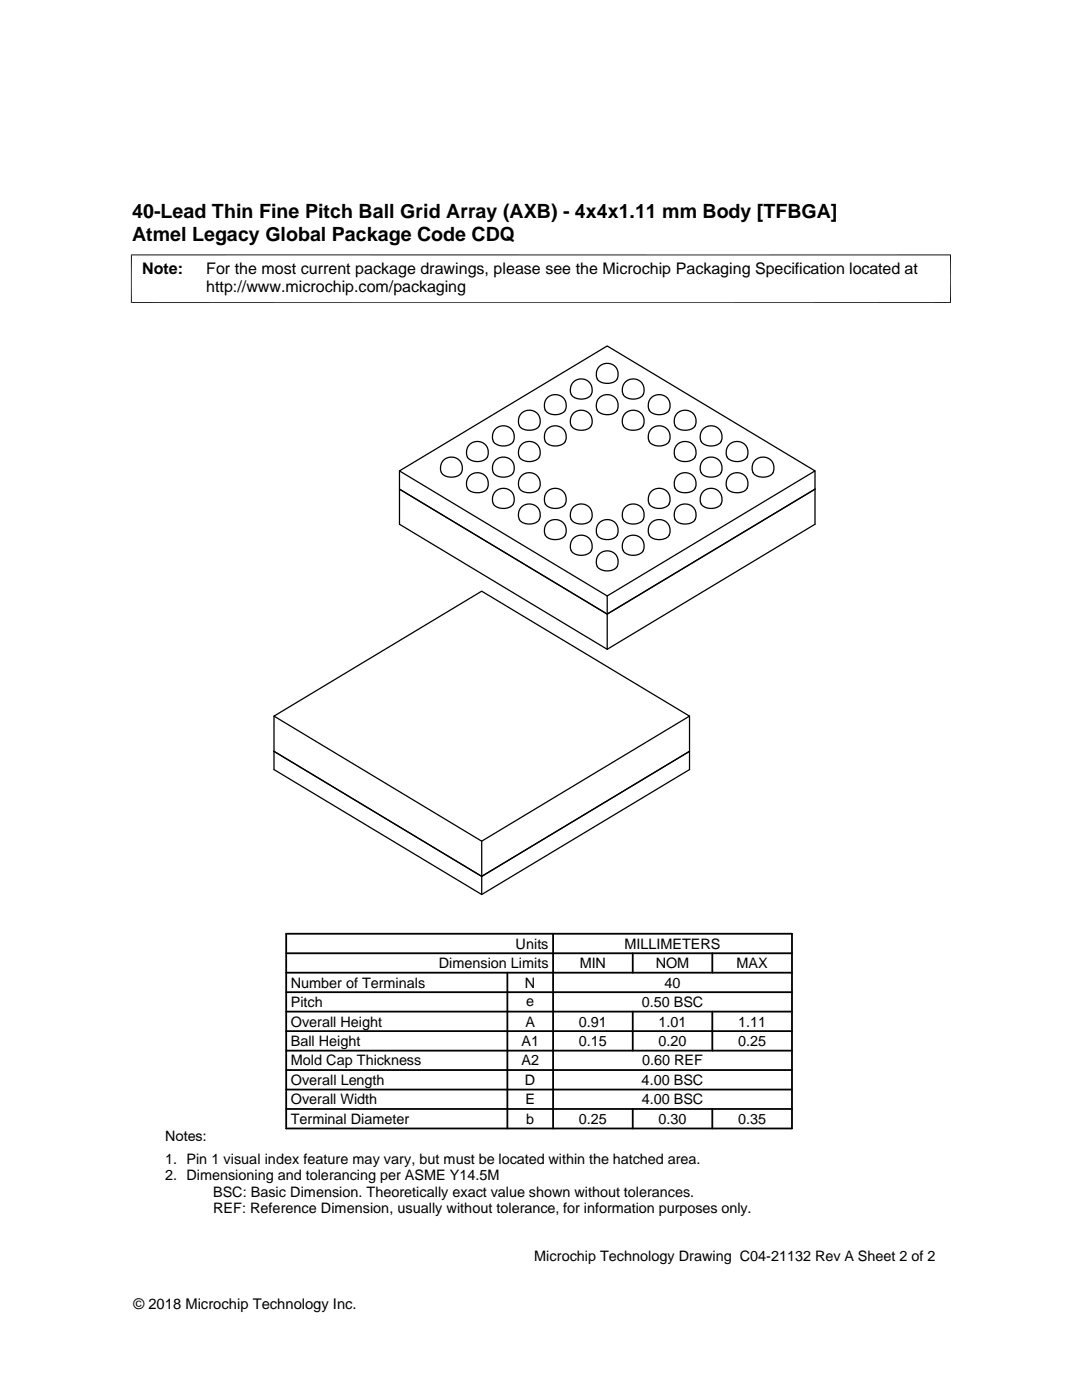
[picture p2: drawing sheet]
<svg xmlns="http://www.w3.org/2000/svg" width="216mm" height="279mm" viewBox="0 0 216 279" stroke-linecap="round" stroke-linejoin="round" font-family="sans-serif">
<defs><g id="words">
<g font-size="3.9">
<text x="26.4" y="43.5">40-Lead Thin Fine Pitch Ball Grid Array (AXB) - 4x4x1.11 mm Body [TFBGA]</text>
<text x="26.4" y="48">Atmel Legacy Global Package Code CDQ</text>
</g>
<g font-size="3.2">
<text x="28.4" y="54.6">Note:</text>
<text x="41.1" y="54.6">For the most current package drawings, please see the Microchip Packaging Specification located at</text>
<text x="41.1" y="58.3">http://www.microchip.com/packaging</text>
</g>
<g font-size="2.9">
<text x="102.9" y="189.3">Units</text>
<text x="124.6" y="189.3">MILLIMETERS</text>
<text x="58" y="197.1">Number of Terminals</text>
<text x="87.6" y="193.2">Dimension Limits</text>
<text x="104.8" y="197.1">N</text>
<text x="115.7" y="193.2">MIN</text>
<text x="130.8" y="193.2">NOM</text>
<text x="132.6" y="197.1">40</text>
<text x="147" y="193.2">MAX</text>
<text x="58" y="201">Pitch</text>
<text x="105" y="200.7">e</text>
<text x="128" y="201">0.50 BSC</text>
<text x="58" y="204.9">Overall Height</text>
<text x="58" y="208.7">Ball Height</text>
<text x="104.1" y="208.8">A1</text>
<text x="104.8" y="204.9">A</text>
<text x="115.5" y="204.9">0.91</text>
<text x="115.5" y="208.7">0.15</text>
<text x="131.4" y="204.9">1.01</text>
<text x="131.4" y="208.7">0.20</text>
<text x="147.3" y="204.9">1.11</text>
<text x="147.3" y="208.7">0.25</text>
<text x="58" y="212.6">Mold Cap Thickness</text>
<text x="104.1" y="212.6">A2</text>
<text x="128.1" y="212.6">0.60 REF</text>
<text x="58" y="220.4">Overall Width</text>
<text x="58" y="216.5">Overall Length</text>
<text x="104.8" y="216.5">D</text>
<text x="104.8" y="220.4">E</text>
<text x="128" y="216.5">4.00 BSC</text>
<text x="128" y="220.4">4.00 BSC</text>
<text x="32.9" y="227.6">Notes:</text>
<text x="58" y="224.3">Terminal Diameter</text>
<text x="105" y="224.3">b</text>
<text x="115.5" y="224.3">0.25</text>
<text x="131.4" y="224.3">0.30</text>
<text x="147.3" y="224.3">0.35</text>
<text x="32.9" y="232.2">1. Pin 1 visual index feature may vary, but must be located within the hatched area.</text>
<text x="32.9" y="235.5">2. Dimensioning and tolerancing per ASME Y14.5M</text>
<text x="42.5" y="238.8">BSC: Basic Dimension. Theoretically exact value shown without tolerances.</text>
<text x="42.5" y="242.2">REF: Reference Dimension, usually without tolerance, for information purposes only.</text>
<text x="106.6" y="251.7">Microchip Technology Drawing C04-21132 Rev A Sheet 2 of 2</text>
<text x="26.6" y="261.3">© 2018 Microchip Technology Inc.</text>
</g>
</g></defs>
<g fill="none" stroke="#000" stroke-width=".25">
<path d="M109.3 79.3a2.2 2.2 0 0 1 2.9-.1 2.2 2.2 0 0 1 .5 2.9 2.72 2.72 0 0 1-3.9-.2 2.34 2.34 0 0 1 .5-2.6zM114.5 76.2a2.14 2.14 0 0 1 3 0 2.14 2.14 0 0 1-.1 3.1 2.43 2.43 0 0 1-3.6-1v-.9l.3-.7zM119.7 79.3a2.19 2.19 0 0 1 2.9-.1 2.19 2.19 0 0 1 .4 2.9 2.71 2.71 0 0 1-3.8-.2 2.29 2.29 0 0 1 .5-2.6zM119.7 73.1a2.14 2.14 0 0 1 3 0 2.14 2.14 0 0 1-.1 3.1 2.8 2.8 0 0 1-3.4-.6 2.29 2.29 0 0 1 .5-2.5zM124.8 76.2a2.19 2.19 0 0 1 2.9-.1 2.19 2.19 0 0 1 .5 2.9 2.68 2.68 0 0 1-3.8-.3 2.29 2.29 0 0 1 .4-2.5zM130 79.3a2.2 2.2 0 0 1 2.9-.1 2.2 2.2 0 0 1 .5 2.9 2.69 2.69 0 0 1-3.9-.2 2.28 2.28 0 0 1 .5-2.6zM79.7 94l41.5-25 41.4 25-41.4 24.9zM79.7 97.6l41.5 25 41.4-25M79.7 94v10.6l41.5 25 41.4-25v-10.6M88.6 91.8a2.14 2.14 0 0 1 3 0 2.14 2.14 0 0 1-.1 3.1 2.44 2.44 0 0 1-3.6-1v-.9l.3-.7zM93.8 94.9a2.15 2.15 0 0 1 3 0 2.15 2.15 0 0 1-.1 3.1 2.81 2.81 0 0 1-3.4-.6 2.29 2.29 0 0 1 .5-2.5zM93.8 88.6a2.19 2.19 0 0 1 2.9 0 2.19 2.19 0 0 1 .4 2.8 2.71 2.71 0 0 1-3.8-.2 2.33 2.33 0 0 1 .5-2.6z"/>
<path d="M98.9 91.8a2.19 2.19 0 0 1 2.9-.1 2.19 2.19 0 0 1 .5 2.8 2.71 2.71 0 0 1-3.9-.2 2.29 2.29 0 0 1 .5-2.5zM98.9 98a2.19 2.19 0 0 1 2.9-.1 2.19 2.19 0 0 1 .5 2.9 2.7 2.7 0 0 1-3.9-.2 2.31 2.31 0 0 1 .5-2.6zM98.9 85.5a2.2 2.2 0 0 1 2.9-.1 2.2 2.2 0 0 1 .5 2.9 2.68 2.68 0 0 1-3.9-.2 2.3 2.3 0 0 1 .5-2.6zM104.1 82.4a2.15 2.15 0 0 1 3.1 .1 2.15 2.15 0 0 1-.1 3 2.78 2.78 0 0 1-3.5-.5 2.3 2.3 0 0 1 .5-2.6zM104.1 94.9a2.15 2.15 0 0 1 3.1 0 2.15 2.15 0 0 1-.1 3.1 2.78 2.78 0 0 1-3.5-.6 2.31 2.31 0 0 1 .5-2.5zM104.1 88.7a2.2 2.2 0 0 1 2.9-.1 2.2 2.2 0 0 1 .5 2.8 2.7 2.7 0 0 1-3.9-.2 2.32 2.32 0 0 1 .5-2.5zM109.3 85.5a2.2 2.2 0 0 1 2.9-.1 2.2 2.2 0 0 1 .5 2.9 2.7 2.7 0 0 1-3.9-.2 2.35 2.35 0 0 1 .5-2.6zM109.3 98a2.2 2.2 0 0 1 2.9-.1 2.2 2.2 0 0 1 .5 2.9 2.72 2.72 0 0 1-3.9-.2 2.37 2.37 0 0 1 .5-2.6zM114.5 82.4a2.14 2.14 0 0 1 3 .1 2.14 2.14 0 0 1-.1 3 2.44 2.44 0 0 1-3.6-1v-.8l.3-.8zM124.8 82.4a2.19 2.19 0 0 1 2.9-.1 2.19 2.19 0 0 1 .5 2.9 2.71 2.71 0 0 1-3.8-.2 2.28 2.28 0 0 1 .4-2.6zM130 85.5a2.2 2.2 0 0 1 2.9-.1 2.2 2.2 0 0 1 .5 2.9 2.67 2.67 0 0 1-3.9-.2 2.29 2.29 0 0 1 .5-2.6zM130 98a2.2 2.2 0 0 1 2.9-.1 2.2 2.2 0 0 1 .5 2.9 2.69 2.69 0 0 1-3.9-.2 2.32 2.32 0 0 1 .5-2.6z"/>
<path d="M135.2 82.4a2.15 2.15 0 0 1 3.1 .1 2.15 2.15 0 0 1-.1 3 2.81 2.81 0 0 1-3.5-.5 2.34 2.34 0 0 1 .5-2.6zM135.2 88.7a2.2 2.2 0 0 1 2.9-.1 2.2 2.2 0 0 1 .5 2.8 2.72 2.72 0 0 1-3.9-.2 2.35 2.35 0 0 1 .5-2.5zM135.2 94.9a2.15 2.15 0 0 1 3.1 0 2.15 2.15 0 0 1-.1 3.1 2.42 2.42 0 0 1-3.6-1v-.9l.2-.7zM140.4 91.8a2.14 2.14 0 0 1 3 0 2.14 2.14 0 0 1 0 3.1 2.44 2.44 0 0 1-3.7-1v-.9l.3-.7zM140.4 85.5a2.2 2.2 0 0 1 2.9-.1 2.2 2.2 0 0 1 .5 2.9 2.7 2.7 0 0 1-3.9-.2 2.31 2.31 0 0 1 .5-2.6zM140.4 98a2.2 2.2 0 0 1 2.9-.1 2.2 2.2 0 0 1 .5 2.9 2.72 2.72 0 0 1-3.9-.2 2.33 2.33 0 0 1 .5-2.6zM145.6 94.9a2.15 2.15 0 0 1 3 0 2.15 2.15 0 0 1 0 3.1 2.81 2.81 0 0 1-3.5-.6 2.29 2.29 0 0 1 .5-2.5zM145.6 88.6a2.19 2.19 0 0 1 2.9 0 2.19 2.19 0 0 1 .4 2.8 2.71 2.71 0 0 1-3.8-.2 2.33 2.33 0 0 1 .5-2.6zM150.8 91.8a2.19 2.19 0 0 1 2.8-.1 2.19 2.19 0 0 1 .5 2.8 2.71 2.71 0 0 1-3.8-.2 2.28 2.28 0 0 1 .5-2.5zM104.1 101.1a2.14 2.14 0 0 1 3.1 .1 2.14 2.14 0 0 1-.1 3 2.75 2.75 0 0 1-3.5-.5 2.28 2.28 0 0 1 .5-2.6zM109.3 104.2a2.15 2.15 0 0 1 3 .1 2.15 2.15 0 0 1 0 3 2.81 2.81 0 0 1-3.5-.5 2.35 2.35 0 0 1 .5-2.6zM114.5 101.1a2.19 2.19 0 0 1 2.9-.1 2.19 2.19 0 0 1 .4 2.9 2.71 2.71 0 0 1-3.8-.2 2.3 2.3 0 0 1 .5-2.6z"/>
<path d="M114.5 107.4a2.19 2.19 0 0 1 2.9-.1 2.19 2.19 0 0 1 .4 2.8 2.68 2.68 0 0 1-3.8-.2 2.31 2.31 0 0 1 .5-2.5zM119.7 110.5a2.19 2.19 0 0 1 2.9-.1 2.19 2.19 0 0 1 .4 2.8 2.71 2.71 0 0 1-3.8-.2 2.29 2.29 0 0 1 .5-2.5zM119.7 104.2a2.14 2.14 0 0 1 3 .1 2.14 2.14 0 0 1-.1 3 2.8 2.8 0 0 1-3.4-.5 2.29 2.29 0 0 1 .5-2.6zM121.2 118.9v10.7M124.8 101.1a2.19 2.19 0 0 1 2.9-.1 2.19 2.19 0 0 1 .5 2.9 2.7 2.7 0 0 1-3.8-.2 2.28 2.28 0 0 1 .4-2.6zM124.8 107.4a2.19 2.19 0 0 1 2.9-.1 2.19 2.19 0 0 1 .5 2.8 2.68 2.68 0 0 1-3.8-.2 2.28 2.28 0 0 1 .4-2.5zM130 104.2a2.14 2.14 0 0 1 3.1 .1 2.14 2.14 0 0 1-.1 3 2.77 2.77 0 0 1-3.5-.5 2.29 2.29 0 0 1 .5-2.6zM135.2 101.1a2.15 2.15 0 0 1 3.1 .1 2.15 2.15 0 0 1-.1 3 2.79 2.79 0 0 1-3.5-.5 2.34 2.34 0 0 1 .5-2.6zM54.7 142.9l41.4-24.9 41.5 24.9-41.5 25zM54.7 149.9l41.4 25 41.5-25M54.7 142.9v10.7l41.4 24.9 41.5-24.9v-10.7M96.1 167.9v10.6"/>
</g>
<path d="M26.1 50.9h163.7M26.2 50.8v9.7M189.7 50.8v9.7M26.1 60.4h163.7" fill="none" stroke="#000" stroke-width=".2"/>
<g fill="none" stroke="#000" stroke-width=".36">
<path d="M57.1 198h100.9M57.1 194.1h100.9M57.1 190.2h100.9M57.1 186.4h100.9v38.8h-100.9zM101.2 194.1v31.1M110.4 186.4v38.8M126.3 190.2v3.9M142.1 190.2v3.9M57.1 205.8h100.9M57.1 201.9h100.9M57.1 217.4h100.9M57.1 213.6h100.9"/>
<path d="M57.1 209.7h100.9M126.3 201.9v7.8M142.1 201.9v7.8M57.1 221.3h100.9M126.3 221.3v3.9M142.1 221.3v3.9"/>
</g>
<use href="#words"/>
</svg>
